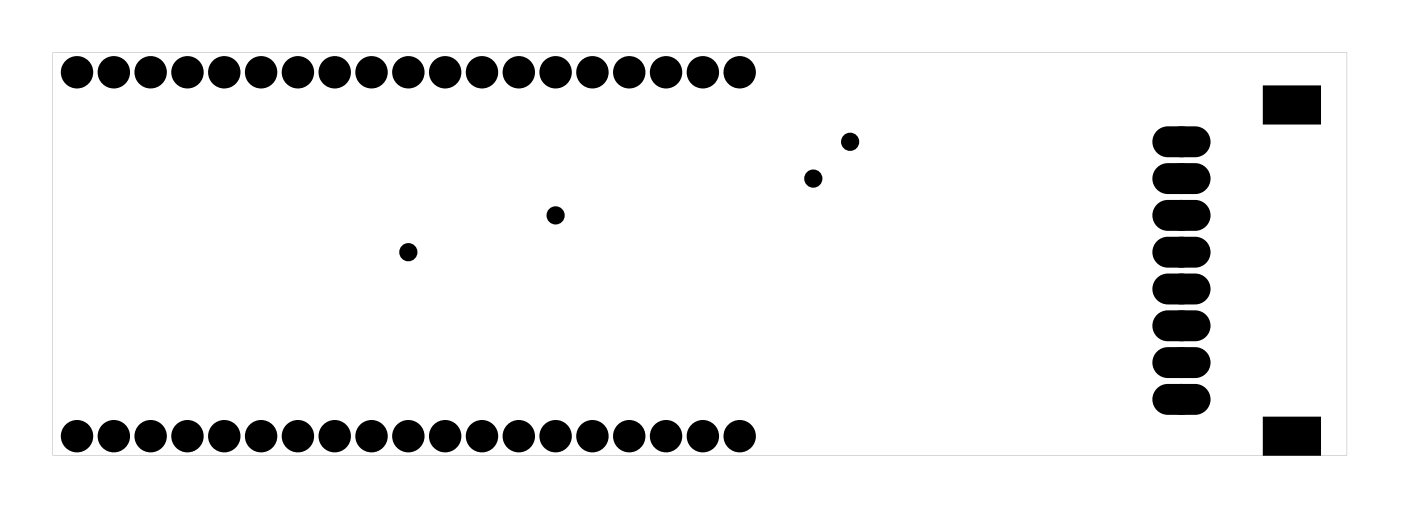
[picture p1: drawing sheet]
<svg xmlns="http://www.w3.org/2000/svg" width="97mm" height="35mm" viewBox="0 0 97 35" stroke-linecap="round" stroke-linejoin="round" font-family="sans-serif">
<g fill="#000">
<path d="M87.3 6h3.7v2.5h-3.7zM87.3 28.9h3.7v2.4h-3.7z"/>
<path d="M79.9 9.1l.3-.2 .4-.1h1.9a.94 .94 0 0 1 .9 1 .94 .94 0 0 1-.9 .9h-1.9a.94 .94 0 0 1-.9-.6 .94 .94 0 0 1 .2-1zM81 9.8a.56 .56 0 0 0 1.1 0 .56 .56 0 0 0-1.1 0z"/>
<path d="M79.9 11.7l.3-.2 .4-.1h1.9a.94 .94 0 0 1 .9 .9 .94 .94 0 0 1-.9 1h-1.9a.94 .94 0 0 1-.9-.6 .94 .94 0 0 1 .2-1zM81 12.3a.56 .56 0 0 0 1.1 0 .56 .56 0 0 0-1.1 0z"/>
<path d="M79.9 14.2l.3-.2 .4-.1h1.9a.94 .94 0 0 1 .9 1 .94 .94 0 0 1-.9 .9h-1.9a.94 .94 0 0 1-.9-.6 .94 .94 0 0 1 .2-1zM81 14.9a.56 .56 0 0 0 1.1 0 .56 .56 0 0 0-1.1 0z"/>
<path d="M79.9 16.7l.3-.2h.4h1.9a.94 .94 0 0 1 .9 .9 .94 .94 0 0 1-.9 .9h-1.9a.94 .94 0 0 1-.9-.5 .94 .94 0 0 1 .2-1.1zM81 17.4a.56 .56 0 0 0 1.1 0 .56 .56 0 0 0-1.1 0z"/>
<path d="M79.9 19.3l.3-.2 .4-.1h1.9a.94 .94 0 0 1 .9 .9 .94 .94 0 0 1-.9 1h-1.9a.94 .94 0 0 1-.9-.6 .94 .94 0 0 1 .2-1zM81 19.9a.56 .56 0 0 0 1.1 0 .56 .56 0 0 0-1.1 0z"/>
<path d="M3.6 3.6v27.8h89.3v-27.8zM3.6 3.6h89.3v27.8h-89.3z"/>
<path d="M79.9 21.8l.3-.2 .4-.1h1.9a.94 .94 0 0 1 .9 1 .94 .94 0 0 1-.9 .9h-1.9a.94 .94 0 0 1-.9-.6 .94 .94 0 0 1 .2-1zM81 22.5a.56 .56 0 0 0 1.1 0 .56 .56 0 0 0-1.1 0z"/>
<path d="M79.9 24.4l.3-.2 .4-.1h1.9a.94 .94 0 0 1 .9 .9 .94 .94 0 0 1-.9 1h-1.9a.94 .94 0 0 1-.9-.6 .94 .94 0 0 1 .2-1zM81 25a.56 .56 0 0 0 1.1 0 .56 .56 0 0 0-1.1 0z"/>
<path d="M79.9 26.9l.3-.2 .4-.1h1.9a.94 .94 0 0 1 .9 1 .94 .94 0 0 1-.9 .9h-1.9a.94 .94 0 0 1-.9-.6 .94 .94 0 0 1 .2-1zM81 27.6a.56 .56 0 0 0 1.1 0 .56 .56 0 0 0-1.1 0z"/>
</g>
<g fill="#000">
<circle cx="5.3" cy="5" r=".74"/>
<circle cx="7.9" cy="5" r=".74"/>
<circle cx="10.4" cy="5" r=".74"/>
<circle cx="12.9" cy="5" r=".74"/>
<circle cx="15.5" cy="5" r=".74"/>
<circle cx="18" cy="5" r=".74"/>
<circle cx="20.6" cy="5" r=".74"/>
<circle cx="23.1" cy="5" r=".74"/>
<circle cx="25.6" cy="5" r=".74"/>
<circle cx="28.2" cy="5" r=".74"/>
<circle cx="28.2" cy="17.4" r=".35"/>
<circle cx="30.7" cy="5" r=".74"/>
<circle cx="33.3" cy="5" r=".74"/>
<circle cx="35.8" cy="5" r=".74"/>
<circle cx="38.3" cy="5" r=".74"/>
<circle cx="38.3" cy="14.9" r=".35"/>
<circle cx="40.9" cy="5" r=".74"/>
<circle cx="43.4" cy="5" r=".74"/>
<circle cx="46" cy="5" r=".74"/>
<circle cx="48.5" cy="5" r=".74"/>
<circle cx="51" cy="5" r=".74"/>
<circle cx="56.1" cy="12.3" r=".35"/>
<circle cx="58.7" cy="9.8" r=".35"/>
<circle cx="81.5" cy="14.9" r=".75"/>
<circle cx="81.5" cy="17.4" r=".75"/>
<circle cx="81.5" cy="9.8" r=".75"/>
<circle cx="81.5" cy="12.3" r=".75"/>
<circle cx="81.5" cy="19.9" r=".75"/>
<circle cx="5.3" cy="30.1" r=".74"/>
<circle cx="7.9" cy="30.1" r=".74"/>
<circle cx="10.4" cy="30.1" r=".74"/>
<circle cx="12.9" cy="30.1" r=".74"/>
<circle cx="15.5" cy="30.1" r=".74"/>
<circle cx="18" cy="30.1" r=".74"/>
<circle cx="20.6" cy="30.1" r=".74"/>
<circle cx="23.1" cy="30.1" r=".74"/>
<circle cx="25.6" cy="30.1" r=".74"/>
<circle cx="28.2" cy="30.1" r=".74"/>
<circle cx="30.7" cy="30.1" r=".74"/>
<circle cx="33.3" cy="30.1" r=".74"/>
<circle cx="35.8" cy="30.1" r=".74"/>
<circle cx="38.3" cy="30.1" r=".74"/>
<circle cx="40.9" cy="30.1" r=".74"/>
<circle cx="43.4" cy="30.1" r=".74"/>
<circle cx="46" cy="30.1" r=".74"/>
<circle cx="48.5" cy="30.1" r=".74"/>
<circle cx="51" cy="30.1" r=".74"/>
<circle cx="81.5" cy="27.6" r=".75"/>
<circle cx="81.5" cy="22.5" r=".75"/>
<circle cx="81.5" cy="25" r=".75"/>
</g>
<g fill="none" stroke="#000" stroke-width=".76" stroke-linecap="butt">
<circle cx="5.3" cy="5" r=".74"/>
<circle cx="7.9" cy="5" r=".74"/>
<circle cx="10.4" cy="5" r=".74"/>
<circle cx="12.9" cy="5" r=".74"/>
<circle cx="15.5" cy="5" r=".74"/>
<circle cx="18" cy="5" r=".74"/>
<circle cx="20.6" cy="5" r=".74"/>
<circle cx="23.1" cy="5" r=".74"/>
<circle cx="25.6" cy="5" r=".74"/>
<circle cx="28.2" cy="5" r=".74"/>
<circle cx="30.7" cy="5" r=".74"/>
<circle cx="33.3" cy="5" r=".74"/>
<circle cx="35.8" cy="5" r=".74"/>
<circle cx="38.3" cy="5" r=".74"/>
<circle cx="40.9" cy="5" r=".74"/>
<circle cx="43.4" cy="5" r=".74"/>
<circle cx="46" cy="5" r=".74"/>
<circle cx="48.5" cy="5" r=".74"/>
<circle cx="51" cy="5" r=".74"/>
<circle cx="5.3" cy="30.1" r=".74"/>
<circle cx="7.9" cy="30.1" r=".74"/>
<circle cx="10.4" cy="30.1" r=".74"/>
<circle cx="12.9" cy="30.1" r=".74"/>
<circle cx="15.5" cy="30.1" r=".74"/>
<circle cx="18" cy="30.1" r=".74"/>
<circle cx="20.6" cy="30.1" r=".74"/>
<circle cx="23.1" cy="30.1" r=".74"/>
<circle cx="25.6" cy="30.1" r=".74"/>
<circle cx="28.2" cy="30.1" r=".74"/>
<circle cx="30.7" cy="30.1" r=".74"/>
<circle cx="33.3" cy="30.1" r=".74"/>
<circle cx="35.8" cy="30.1" r=".74"/>
<circle cx="38.3" cy="30.1" r=".74"/>
<circle cx="40.9" cy="30.1" r=".74"/>
<circle cx="43.4" cy="30.1" r=".74"/>
<circle cx="46" cy="30.1" r=".74"/>
<circle cx="48.5" cy="30.1" r=".74"/>
<circle cx="51" cy="30.1" r=".74"/>
</g>
<g fill="none" stroke="#000" stroke-width=".55">
<circle cx="28.2" cy="17.4" r=".35"/>
<circle cx="38.3" cy="14.9" r=".35"/>
<circle cx="56.1" cy="12.3" r=".35"/>
<circle cx="58.7" cy="9.8" r=".35"/>
</g>
<g fill="none" stroke="#000" stroke-width=".63" stroke-linecap="butt">
<circle cx="81.5" cy="9.8" r=".75"/>
<circle cx="81.5" cy="12.3" r=".75"/>
<circle cx="81.5" cy="19.9" r=".75"/>
<circle cx="81.5" cy="17.4" r=".75"/>
<circle cx="81.5" cy="14.9" r=".75"/>
<circle cx="81.5" cy="22.5" r=".75"/>
<circle cx="81.5" cy="27.6" r=".75"/>
<circle cx="81.5" cy="25" r=".75"/>
</g>
<g fill="none" stroke="#000" stroke-width=".25">
<path d="M79.9 9.1l.3-.2 .4-.1h1.9a.94 .94 0 0 1 .9 1 .94 .94 0 0 1-.9 .9h-1.9a.94 .94 0 0 1-.9-.6 .94 .94 0 0 1 .2-1zM79.9 11.7l.3-.2 .4-.1h1.9a.94 .94 0 0 1 .9 .9 .94 .94 0 0 1-.9 1h-1.9a.94 .94 0 0 1-.9-.6 .94 .94 0 0 1 .2-1zM79.9 14.2l.3-.2 .4-.1h1.9a.94 .94 0 0 1 .9 1 .94 .94 0 0 1-.9 .9h-1.9a.94 .94 0 0 1-.9-.6 .94 .94 0 0 1 .2-1zM79.9 16.7l.3-.2h.4h1.9a.94 .94 0 0 1 .9 .9 .94 .94 0 0 1-.9 .9h-1.9a.94 .94 0 0 1-.9-.5 .94 .94 0 0 1 .2-1.1zM79.9 19.3l.3-.2 .4-.1h1.9a.94 .94 0 0 1 .9 .9 .94 .94 0 0 1-.9 1h-1.9a.94 .94 0 0 1-.9-.6 .94 .94 0 0 1 .2-1zM87.3 6h3.7v2.5h-3.7zM79.9 21.8l.3-.2 .4-.1h1.9a.94 .94 0 0 1 .9 1 .94 .94 0 0 1-.9 .9h-1.9a.94 .94 0 0 1-.9-.6 .94 .94 0 0 1 .2-1zM79.9 24.4l.3-.2 .4-.1h1.9a.94 .94 0 0 1 .9 .9 .94 .94 0 0 1-.9 1h-1.9a.94 .94 0 0 1-.9-.6 .94 .94 0 0 1 .2-1zM79.9 26.9l.3-.2 .4-.1h1.9a.94 .94 0 0 1 .9 1 .94 .94 0 0 1-.9 .9h-1.9a.94 .94 0 0 1-.9-.6 .94 .94 0 0 1 .2-1zM87.3 28.9h3.7v2.4h-3.7z"/>
<circle cx="81.5" cy="17.4" r=".56"/>
<circle cx="81.5" cy="19.9" r=".56"/>
<circle cx="81.5" cy="12.3" r=".56"/>
<circle cx="81.5" cy="14.9" r=".56"/>
<circle cx="81.5" cy="9.8" r=".56"/>
<circle cx="81.5" cy="22.5" r=".56"/>
<circle cx="81.5" cy="25" r=".56"/>
<circle cx="81.5" cy="27.6" r=".56"/>
</g>
</svg>
